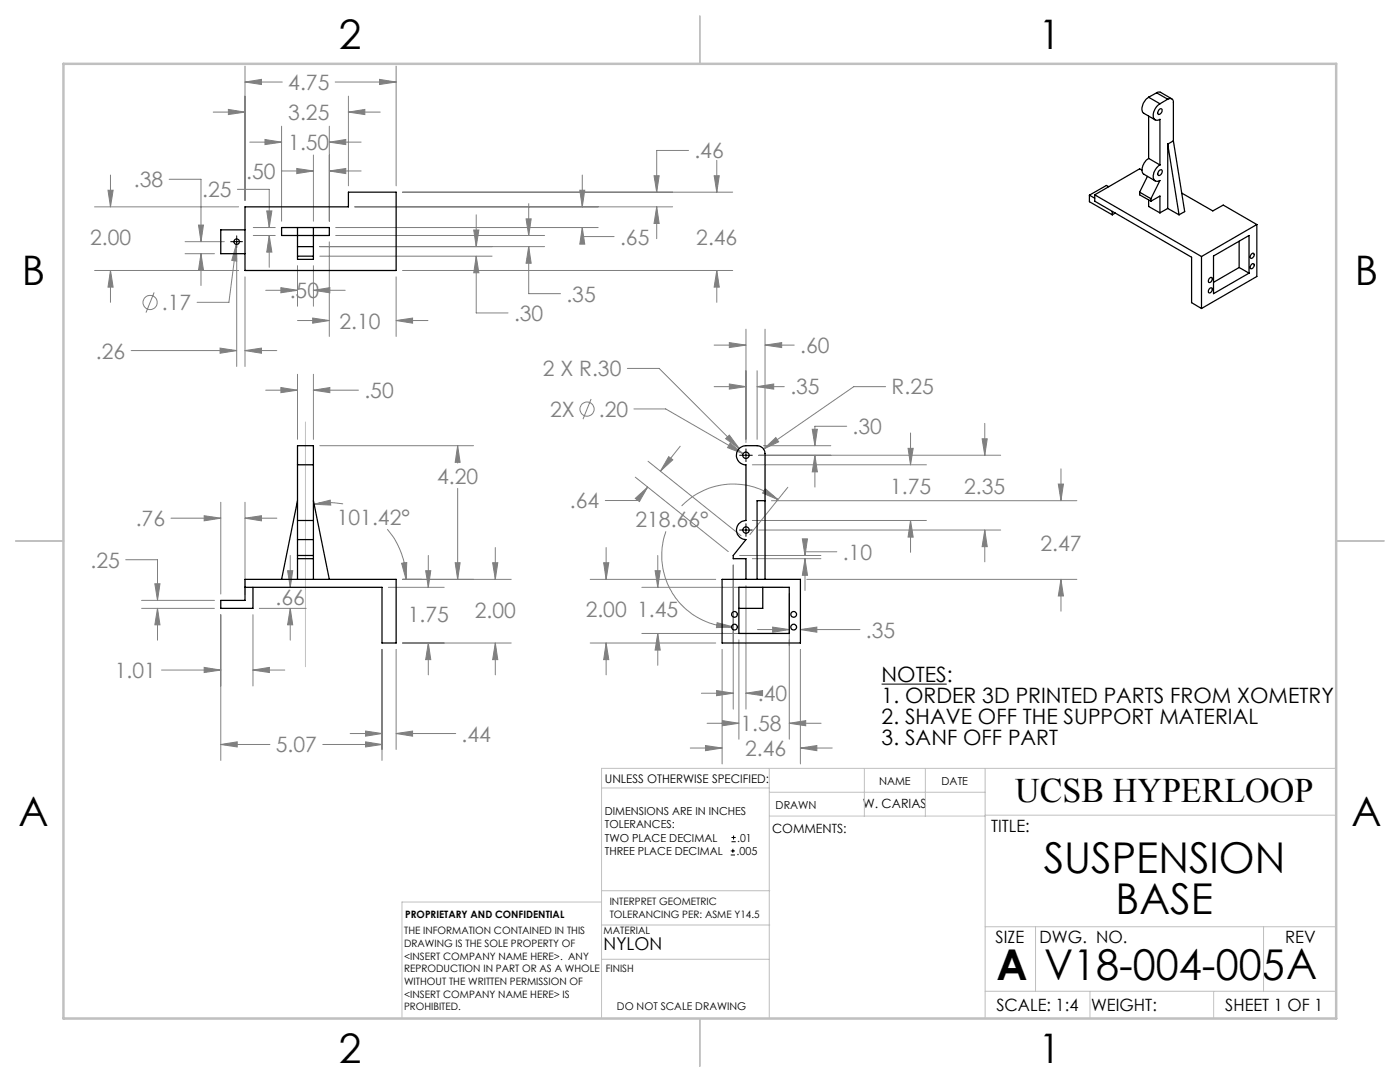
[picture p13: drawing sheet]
<svg xmlns="http://www.w3.org/2000/svg" width="279mm" height="216mm" viewBox="0 0 279 216" stroke-linecap="round" stroke-linejoin="round" font-family="sans-serif">
<defs><g id="words">
<g font-size="8.5">
<text x="208.3" y="174.2">SUSPENSION</text>
<text x="222.6" y="182.3">BASE</text>
<text x="198.9" y="195.5">A</text>
<text x="208.4" y="195.5">V18-004-005A</text>
</g>
<g font-size="8.1">
<text x="67.6" y="9.7">2</text>
<text x="207.3" y="9.7">1</text>
<text x="4.4" y="57">B</text>
<text x="270.4" y="57">B</text>
<text x="3.7" y="164.9">A</text>
<text x="269.7" y="164.9">A</text>
<text x="67.6" y="212.2">2</text>
<text x="207.3" y="212.2">1</text>
</g>
<text font-size="6.9" x="202.6" y="160.1">UCSB HYPERLOOP</text>
<g font-size="4.2" fill="#808080">
<text x="57.5" y="17.9">4.75</text>
<text x="57.5" y="23.9">3.25</text>
<text x="57.5" y="29.9">1.50</text>
<text x="49.2" y="35.7">.50</text>
<text x="138.6" y="31.6">.46</text>
<text x="26.7" y="37.4">.38</text>
<text x="40.4" y="39.4">.25</text>
<text x="18" y="48.8">2.00</text>
<text x="123.7" y="48.8">.65</text>
<text x="139" y="48.8">2.46</text>
<text x="57.8" y="59.5">.50</text>
<text x="32.3" y="61.9">.17</text>
<text x="67.8" y="65.6">2.10</text>
<text x="102.6" y="64">.30</text>
<text x="113" y="60.2">.35</text>
<text x="19.1" y="71.6">.26</text>
<text x="159.7" y="70.4">.60</text>
<text x="108.3" y="75.1">2 X R.30</text>
<text x="72.7" y="79.4">.50</text>
<text x="109.8" y="83.2">2X</text>
<text x="119.5" y="83.2">.20</text>
<text x="157.7" y="78.7">.35</text>
<text x="177.9" y="78.7">R.25</text>
<text x="170.2" y="86.6">.30</text>
<text x="87.2" y="96.5">4.20</text>
<text x="113.7" y="101.4">.64</text>
<text x="177.6" y="98.6">1.75</text>
<text x="192.4" y="98.6">2.35</text>
<text x="27.1" y="105">.76</text>
<text x="67.2" y="104.7">101.42°</text>
<text x="126.8" y="105.1">218.66°</text>
<text x="18.1" y="113.3">.25</text>
<text x="168.2" y="111.7">.10</text>
<text x="207.6" y="109.9">2.47</text>
<text x="55" y="120.8">.66</text>
<text x="81.4" y="124.1">1.75</text>
<text x="94.8" y="123.3">2.00</text>
<text x="116.9" y="123.2">2.00 1.45</text>
<text x="172.8" y="127.2">.35</text>
<text x="22.9" y="135.3">1.01</text>
<text x="151.2" y="139.9">.40</text>
<text x="92.1" y="148">.44</text>
<text x="147.8" y="145.9">1.58</text>
<text x="55" y="150.1">5.07</text>
<text x="148.7" y="150.9">2.46</text>
</g>
<g font-size="4.2">
<text x="175.9" y="136">NOTES:</text>
<text x="175.9" y="140.2">1. ORDER 3D PRINTED PARTS FROM XOMETRY</text>
<text x="175.9" y="144.4">2. SHAVE OFF THE SUPPORT MATERIAL</text>
<text x="175.9" y="148.6">3. SANF OFF PART</text>
</g>
<text font-size="3.5" x="120.5" y="189.6">NYLON</text>
<g font-size="3.4">
<text x="197.8" y="166">TITLE:</text>
<text x="198.7" y="188.1">SIZE</text>
<text x="207.5" y="188.1">DWG. NO.</text>
<text x="256.5" y="188.2">REV</text>
<text x="198.8" y="201.7">SCALE: 1:4</text>
<text x="217.7" y="201.8">WEIGHT:</text>
<text x="244.5" y="201.7">SHEET 1 OF 1</text>
</g>
<g font-size="2.5">
<text x="172.2" y="161.3">W. CARIAS</text>
<text x="154.1" y="166.2">COMMENTS:</text>
</g>
<text font-size="2.4" x="120.7" y="156.2">UNLESS OTHERWISE SPECIFIED:</text>
<g font-size="2.2">
<text x="154.8" y="161.4">DRAWN</text>
<text x="175.4" y="156.6">NAME</text>
<text x="187.9" y="156.7">DATE</text>
<text x="120.7" y="162.6">DIMENSIONS ARE IN INCHES</text>
<text x="120.7" y="165.3">TOLERANCES:</text>
<text x="120.7" y="167.9">TWO PLACE DECIMAL</text>
<text x="147.1" y="167.9">.01</text>
<text x="120.7" y="170.6">THREE PLACE DECIMAL</text>
<text x="147" y="170.6">.005</text>
</g>
<text font-size="2.1" x="123.1" y="201.6">DO NOT SCALE DRAWING</text>
<g font-size="2">
<text x="80.9" y="183.1">PROPRIETARY AND CONFIDENTIAL</text>
<text x="121.7" y="180.6">INTERPRET GEOMETRIC</text>
<text x="121.7" y="183.1">TOLERANCING PER: ASME Y14.5</text>
<text x="80.6" y="186.4">THE INFORMATION CONTAINED IN THIS</text>
<text x="80.6" y="188.9">DRAWING IS THE SOLE PROPERTY OF</text>
<text x="80.6" y="191.5">&lt;INSERT COMPANY NAME HERE&gt;. ANY</text>
<text x="120.5" y="186.4">MATERIAL</text>
<text x="80.6" y="194">REPRODUCTION IN PART OR AS A WHOLE</text>
<text x="80.6" y="196.5">WITHOUT THE WRITTEN PERMISSION OF</text>
<text x="120.9" y="194">FINISH</text>
<text x="80.6" y="199">&lt;INSERT COMPANY NAME HERE&gt; IS</text>
<text x="80.6" y="201.6">PROHIBITED.</text>
</g>
</g></defs>
<g fill="none" stroke="#808080" stroke-width=".2">
<path d="M48.9 16.4l3.3-.6v1.1zM48.9 13.2v26.8M48.9 16.4h7.4M66.9 16.4h12.2M69.5 19.2v17.9M75.7 15.8l3.4 .6-3.4 .5zM79.1 13.2v23.9M21.6 38h1l-.6 3.3zM22 34.9v6.4M33.8 35.8h6.3v12.4M42.5 22.4h6.4M45.6 21.8l3.3 .6-3.3 .5z"/>
<path d="M47.4 37.8h6.3v7.6M49.8 28.4h6.4M52.9 27.8l3.3 .6-3.3 .5zM56.2 34.1h6.3M56.2 25.2v18.9M59.2 33.6l3.3 .5-3.3 .5zM62.5 30.9v13.2M65.7 28.4l3.3-.6v1.1zM65.7 34.1l3.3-.5v1zM65.7 25.2v18.9M65.7 28.4h6.4M65.7 34.1h6.4"/>
<path d="M69.5 22.4l3.3-.6v1.1zM69.5 22.4h6.4M80.3 38.3h65.9M115.7 38h1l-.5 3.3zM116.2 34.9v6.4M130.5 35.1h1.1l-.5 3.2zM137.4 30h-6.3v8.3M142.5 35.1h1l-.4 3.2zM143.1 32v6.3M18.9 54h28.7M18.9 41.3h28.7M22 54l.6 3.3h-1z"/>
<path d="M22 54v6.3M30.8 58.3l-1.7 4.1M36.9 48.2h7.9M36.9 50.6h5.9M39.6 44.9h1l-.5 3.3zM40.1 50.6l.5 3.3h-1zM40.1 50.6v6.4M47.2 48.8v3.3l-1-.1zM47.2 48.8l-1.5 11.5h-6.4M47.2 50.7v22.4M48.9 55.2v17.9M50.6 45.4h4.3"/>
<path d="M50.6 47h4.3M53 57.9h6.4M53.2 42.1h1.1l-.6 3.3zM53.7 47l.6 3.3h-1.1zM53.7 47v6.3M56.1 57.4l3.3 .5-3.3 .5zM59.4 53v8.1M62.5 57.9l3.3-.5v1zM62.5 53v8.1M62.5 57.9h6.4M63.8 49.2h44.9M63.8 51.1h34.4"/>
<path d="M65.7 48.3v18.8M67 45.4h52.4M67 47h41.7M70.8 41.3h63.4M79.1 55.2v11.9M80.3 54h65.9M94.5 45.9h1.1l-.6 3.3zM95 51.1l.6 3.3h-1.1zM95 51.1v11.3h6.4M95 42.9v6.3M105 43.7h1l-.5 3.3zM105.5 49.2l.5 3.3h-1z"/>
<path d="M105.5 49.2v9.4h6.4M105.5 40.6v6.4M116.2 45.4l.5 3.3h-1zM116.2 45.4v1.8h6.4M131.1 41.3l.5 3.3h-1.1zM131.1 41.3v6.3M143.1 54l.4 3.3h-1zM143.1 54v6.3M26.2 70h21M43.9 69.5l3.3 .5-3.3 .5zM48.9 70l3.3-.5v1zM48.9 70h6.3"/>
<path d="M53 77.9h6.4M56.1 77.3l3.3 .6-3.3 .5zM59.4 74.7v13M59.4 64h6.3M62.4 63.5l3.3 .5-3.3 .5zM62.5 77.9l3.3-.6v1.1zM62.5 74.7v13M62.5 77.9h9M79.1 64l3.2-.5v1zM79.1 64h6.3M118 79.6l-1.7 4M125.2 73.5h6.4l15.9 16"/>
<path d="M142.5 77.2h6.4M142.5 68.9h6.4M145.6 76.6l3.3 .6-3.3 .4zM145.6 68.4l3.3 .5-3.3 .5zM148.9 65.7v22.6M151.1 77.2h5.4M151.1 74v13.7M151.1 77.2l3.3-.6v1zM152.7 65.7v23.6M152.7 68.9h5.8M152.7 68.9l3.3-.5v1zM176.7 77.2h-6.3l-18 12.4"/>
<path d="M63.8 88.9h30.7M91.3 88.9l.5 3.4h-1zM91.3 88.9v3.5M91.3 97.4v18.2M126.5 81.6h6.4l15.4 8.9M126.8 99.4l2.5-2.2-1.7 2.9zM126.8 95.2l18.5 14.9M129.3 97.2l-2.2 2.7h-6.3M129.3 92l18.6 14.9M133.5 91.1l.8 .7-2.5 2.2zM135.7 89l-3.9 5M144.8 87.5l.8-.7 1.9 2.7z"/>
<path d="M145.7 88.4l2.6 2.1-3.1-1.2zM150.1 92.7h34.8M151.4 90.8h48.3M152.4 88.9h13.4M152.4 89.6l2.4-2.3 .6 .9zM152.7 97.5l2.6 2.2-3.1-1.3zM154 99.9h60.9M155.3 99.7a14.3 14.3 0 0 0-19.3 1.3M157.2 97.2l-7.6 9.5M162.1 85.7h1l-.5 3.2zM162.6 90.8l.5 3.4h-1zM162.6 90.8v6.4"/>
<path d="M169 85.1h-6.4v3.8M181.2 89.5h1l-.5 3.2zM181.7 86.4v6.3M196 87.6h1l-.5 3.2zM196.5 84.5v6.3M211.2 96.6h1l-.5 3.3zM211.7 93.6v6.3M25.1 111.7h6.3v8.1M28.3 119.8h14.5M30.9 116.5h1l-.5 3.3zM34.1 103.4h10M40.7 102.9l3.4 .5-3.4 .5z"/>
<path d="M44.1 100.2v18.3M48.9 103.4l3.3-.5v1zM48.9 100.2v18.3M48.9 103.4h6.3M57.4 113.9h1l-.5 3.3zM57.9 110.8v6.4M62.7 100.6l3.2-.8 .1 1zM68.5 100.5a15 15 0 0 0-5.8 .1M77.3 105.6a15.7 15.7 0 0 1 3.7 10M77.5 117.2h11.2M80.2 112.4l1-.1-.2 3.3zM80.3 115.6h21.7"/>
<path d="M84.9 113.9h1.1l-.5 3.3zM85.5 110.8v6.4M90.8 112.3h1l-.5 3.3zM98.3 112.3h1l-.5 3.3zM98.8 109.3v6.3M117.8 115.6h25M120.5 112.3h1l-.5 3.3zM121 109.3v6.3M128.1 117.2h28.1M130.7 113.9h1.1l-.5 3.3zM131.3 110.8v6.4M132.9 106a14.3 14.3 0 0 0 13.4 19.1"/>
<path d="M146.3 112.7v28.8M147.6 110.8h16.2M148.9 116.9v24.6M150.1 103.9h34.8M150.1 111.5h13.7M151.4 105.8h48.3M157.5 118.5v29M160.1 107.5h1l-.4 3.3zM160.7 111.5l.4 3.3h-1zM160.7 111.5v6.3M161 115.6h53.9M167 110.1h-6.3v.7"/>
<path d="M181.7 103.9v6.3M181.7 103.9l.5 3.3h-1zM196.5 105.8v6.3M196.5 105.8l.5 3.3h-1zM211.7 115.6v6.4M211.7 115.6l.5 3.3h-1zM28.3 121.4h14.5M31.4 121.4l.5 3.3h-1zM31.4 121.4v6.3M32.2 133.7h11.9M40.7 133.2l3.4 .5-3.4 .5zM44.1 122.7v29"/>
<path d="M50.5 133.7l3.3-.5v1zM50.5 122.7v14.2M50.5 133.7h6.3M51.8 121.4h9.3M57.9 121.4l.5 3.3h-1zM57.9 121.4v6.3M76.2 129.6v22.1M79.1 129.6v19.9M80.3 128.3h21.7M85.5 128.3l.5 3.3h-1.1zM85.5 128.3v6.4M98.8 128.3v6.4"/>
<path d="M98.8 128.3l.5 3.3h-1zM117.8 128.3h25M121 128.3l.5 3.3h-1zM121 128.3v6.4M128.1 126.4h28.1M131.3 126.4l.5 3.3h-1.1zM131.3 126.4v6.4M140 138.3h6.3M143 137.8l3.3 .5-3.3 .5zM143.1 124.2l3.2 .9-3.3 .1zM144.1 129.6v22.8M147.5 127.7v19.8"/>
<path d="M148.9 138.3l3.3-.5v1zM148.9 138.3h1.2M151.2 125.6h6.3M154.2 125.1l3.3 .5-3.3 .6zM159.7 129.6v22.8M159.7 125.6h11.9M159.7 125.6l3.3-.5v1.1zM44.1 148.6l3.2-.6v1zM44.1 148.6h9.8M64.4 148.6h11.8M69.9 146.4h6.3M73 145.9l3.2 .5-3.2 .5z"/>
<path d="M73 148l3.2 .6-3.2 .4zM79.1 146.4l3.2-.5v1zM79.1 146.4h11.8M137.8 149.3h6.3M140.8 148.8l3.3 .5-3.3 .5zM141.1 144.3h6.4M144.2 143.8l3.3 .5-3.3 .5zM157.5 144.3l3.3-.5v1zM157.5 144.3h6.4M159.7 149.3h6.4M159.7 149.3l3.3-.5v1z"/>
<circle cx="29.9" cy="60.4" r="1.42"/>
<circle cx="117.2" cy="81.6" r="1.41"/>
</g>
<g fill="none" stroke="#000" stroke-width=".2">
<path d="M46 48.2h2.4M47.2 47.1v2.3M147.6 90.8h2.5M148.9 89.6v2.5M147.6 105.8h2.5M148.9 104.5v2.5M175.9 136.5h13M145.8 170.6h.9M145.8 169.8h.9M146 168h.8M146 167.1h.8M146.3 169.4v.8"/>
<path d="M146.4 166.7v.8"/>
</g>
<g fill="none" stroke="#c0c0c0" stroke-width=".2">
<path d="M61 84.2v48.8M120.1 157.2h33.4M153.5 153.3v49.9M153.5 158.1h43.1M172.5 153.3v9.5M184.7 153.3v9.5M196.6 153.3v49.9M266.7 153.3h-146.6v49.9M120.1 177.7h33.5M120.1 180h-39.9v23.2M153.5 162.8h43.1M196.6 162.7h70.1"/>
<path d="M120.1 191.4h33.4M120.1 184.6h33.5M196.6 197.8h70.1M196.6 184.9h70.1M206.7 184.9v12.9M217.5 197.8v5.4M242.2 197.8v5.4M252.2 184.9v12.9"/>
</g>
<path d="M139.7 3.2v9.5M3.1 107.9h9.6M266.7 107.9h9.5M139.7 203.2v9.6" fill="none" stroke="#c0c0c0" stroke-width=".25"/>
<path d="M12.7 12.7h254v190.5h-254z" fill="none" stroke="#c0c0c0" stroke-width=".5"/>
<path d="M31.4 121.4l.5 3.3h-1zM30.9 116.5h1l-.5 3.3zM48.9 103.4l3.3-.5v1zM40.7 102.9l3.4 .5-3.4 .5zM57.9 121.4l.5 3.3h-1zM57.4 113.9h1l-.5 3.3zM98.8 128.3l.5 3.3h-1zM98.3 112.3h1l-.5 3.3zM79.1 146.4l3.2-.5v1zM73 145.9l3.2 .5-3.2 .5zM85.5 128.3l.5 3.3h-1.1zM84.9 113.9h1.1l-.5 3.3zM50.5 133.7l3.3-.5v1zM40.7 133.2l3.4 .5-3.4 .5zM44.1 148.6l3.2-.6v1zM73 148l3.2 .6-3.2 .4zM56.1 77.3l3.3 .6-3.3 .5zM62.5 77.9l3.3-.6v1.1zM91.3 88.9l.5 3.4h-1zM90.8 112.3h1l-.5 3.3zM80.2 112.4l1-.1-.2 3.3zM62.7 100.6l3.2-.8 .1 1zM22 54l.6 3.3h-1zM21.6 38h1l-.6 3.3zM45.6 21.8l3.3 .6-3.3 .5zM69.5 22.4l3.3-.6v1.1zM131.1 41.3l.5 3.3h-1.1zM130.5 35.1h1.1l-.5 3.2zM48.9 16.4l3.3-.6v1.1zM75.7 15.8l3.4 .6-3.4 .5zM47.2 48.8l-1 3.2 1 .1zM43.9 69.5l3.3 .5-3.3 .5zM48.9 70l3.3-.5v1zM39.6 44.9h1l-.5 3.3zM40.1 50.6l.5 3.3h-1zM142.5 35.1h1l-.4 3.2zM143.1 54l.4 3.3h-1zM62.4 63.5l3.3 .5-3.3 .5zM79.1 64l3.2-.5v1zM116.2 45.4l.5 3.3h-1zM115.7 38h1l-.5 3.3zM52.9 27.8l3.3 .6-3.3 .5zM65.7 28.4l3.3-.6v1.1zM53.7 47l.6 3.3h-1.1zM53.2 42.1h1.1l-.6 3.3zM105.5 49.2l.5 3.3h-1zM105 43.7h1l-.5 3.3zM62.5 57.9l3.3-.5v1zM56.1 57.4l3.3 .5-3.3 .5zM95 51.1l.6 3.3h-1.1zM94.5 45.9h1.1l-.6 3.3zM59.2 33.6l3.3 .5-3.3 .5zM65.7 34.1l3.3-.5v1zM145.7 88.4l-.5 .9 3.1 1.2zM181.7 103.9l.5 3.3h-1zM181.2 89.5h1l-.5 3.2zM157.5 144.3l3.3-.5v1zM144.2 143.8l3.3 .5-3.3 .5zM131.3 126.4l.5 3.3h-1.1zM130.7 113.9h1.1l-.5 3.3zM120.5 112.3h1l-.5 3.3zM121 128.3l.5 3.3h-1zM140.8 148.8l3.3 .5-3.3 .5zM159.7 149.3l3.3-.5v1zM154.2 125.1l3.3 .5-3.3 .6zM159.7 125.6l3.3-.5v1.1zM143 137.8l3.3 .5-3.3 .5zM148.9 138.3l3.3-.5v1zM160.7 111.5l.4 3.3h-1zM160.1 107.5h1l-.4 3.3zM126.8 99.4l2.5-2.2-1.7 2.9zM133.5 91.1l.8 .7-2.5 2.2zM143.1 124.2l3.2 .9-3.3 .1zM152.7 97.5l2.6 2.2-3.1-1.3zM144.8 87.5l2.7 2-1.9-2.7zM152.4 89.6l3-1.4-.6-.9zM145.6 76.6l3.3 .6-3.3 .4zM151.1 77.2l3.3-.6v1zM211.2 96.6h1l-.5 3.3zM211.7 115.6l.5 3.3h-1zM162.6 90.8l.5 3.4h-1zM162.1 85.7h1l-.5 3.2zM145.6 68.4l3.3 .5-3.3 .5zM152.7 68.9l3.3-.5v1zM196.5 105.8l.5 3.3h-1zM196 87.6h1l-.5 3.2z" fill="#808080"/>
<g fill="none" stroke="#000" stroke-width=".25">
<path d="M229.2 19.4a2.58 2.58 0 0 0-1.1 3.1l2.4 1.4M229.2 19.4l2.3 1.3M230.8 18.5l.5-.2 .3 .1 2.3 1.3M230.8 18.5l-1.6 .9M230.8 18.5l2.2 1.3M233 19.8a.69 .69 0 0 1 .9-.1 .69 .69 0 0 1 .3 .8v7.6M233 19.8l-1.5 .9M217.4 38.9v1.4l4.6 2.6M217.4 38.9l1.1 .6M218.5 38.9l21.3 12.3M218.5 38.9v1.2l19.3 11.2v9.1l2 1.2M221.3 37.3l-.5-.3-3.4 1.9"/>
<path d="M227.4 38.3l2.3 1.4M227.4 38.3v.6l2.3 1.2M227.9 33.9l-.5-.2-8.9 5.2M229 35.2l-1.6 3.1M229.2 31.6a2.55 2.55 0 0 0-1.1 3l2.4 1.5M229.2 31.6l2.3 1.3M229.2 23.2v8.4M229.2 39.9v1.3l2.3 1.3M229.7 39.7v.4M231.2 22a.39 .39 0 0 1 .6-.3 .39 .39 0 0 1 0 .7 .45 .45 0 0 1-.2 .4 .45 .45 0 0 1-.5-.2zM231.5 33.9a.37 .37 0 0 1 .5 .1 .37 .37 0 0 1-.1 .5 .45 .45 0 0 1-.3 .5 .45 .45 0 0 1-.5-.2v-.4zM231.5 20.7a2.55 2.55 0 0 0-1.1 3l.4 .3 .7-.2v9.1"/>
<path d="M231.5 32.9a2.51 2.51 0 0 0-1.1 3l.5 .3 .6-.2-1.8 3.7M233 28.8v12.8M233 28.8l2.3 14.1M234.2 28.1l-1.2 .7M234.2 28.1l2.2 14.1-1.1 .7M235.8 38.5l6.2 3.6 2.1-1.2 6.7 3.9M48.9 41.3h20.6v-3h9.6v15.7h-30.2zM48.9 45.9h-4.8v4.7h4.8M56.2 45.4h9.5v1.6h-9.5zM59.4 45.4v3.8M59.4 49.2v1.9M59.4 51.1v.7h3.1v-.7"/>
<path d="M59.4 51.1h3.1M59.4 49.2h3.1M62.5 45.4v3.8M62.5 49.2v1.9M222 42.2v.7M222.6 42.5l-.6 .4M229.7 40.1l1.8-1v3.4M233 41.6l-1.5 .9M233 41.6l2.3 1.3M239.8 51.2v10.4M241.3 55.6l.1-.1a.3 .3 0 0 1 .5-.1 .3 .3 0 0 1 0 .5 .42 .42 0 0 1-.3 .4 .42 .42 0 0 1-.4-.1zM241.4 57.5a.31 .31 0 0 1 .5 0 .31 .31 0 0 1 0 .5 .42 .42 0 0 1-.3 .4 .42 .42 0 0 1-.4-.1v-.4z"/>
<path d="M242.2 51.1l7.1-4.1v7.5l-7.1 4.1zM247.3 53.4l2 1.1M247.3 53.4l-5.1 2.9M247.3 48.2v5.2M249.7 52.8a.35 .35 0 0 1 .6-.1 .35 .35 0 0 1-.1 .6 .38 .38 0 0 1-.6 .3 .38 .38 0 0 1 0-.6zM249.8 50.7a.31 .31 0 0 1 .5-.1 .31 .31 0 0 1 0 .5 .44 .44 0 0 1-.3 .4 .44 .44 0 0 1-.5-.1l.1-.4zM250.8 44.8v10.4l-11 6.4M250.8 44.8l-11 6.4M59.4 92.7v-3.8h3.1v3.8M59.4 92.7v11.2M59.4 92.7h3.1M59.4 99.9l-3.2 15.7"/>
<path d="M62.5 92.7v11.2M62.5 99.9l3.2 15.7M152.7 99.9h-1.6v15.7M48.9 117.2h27.3v11.1h2.9v-12.7h-30.2v4.2h-4.8v1.6h6.4v-4.2M59.4 103.9v3.8M59.4 107.7h3.1M59.4 110.8h3.1M59.4 107.7v7.9M59.4 111.5h3.1M59.4 103.9h3.1M62.5 103.9v3.8M62.5 107.7v7.9"/>
<path d="M144.1 115.6h15.6v12.7h-15.6zM147.5 117.2h10v9.2h-10zM148.9 115.6v-4.1h-2.6v-.7l2.6-3.1a1.91 1.91 0 0 1-1.9-1.9 1.91 1.91 0 0 1 1.9-1.9v-11.2a1.9 1.9 0 0 1-1.9-1.9 1.9 1.9 0 0 1 1.9-1.9h2.2a1.57 1.57 0 0 1 1.6 1.6v25.1M152.2 117.2v4.2h-4.7"/>
<circle cx="47.2" cy="48.2" r=".54"/>
<circle cx="148.9" cy="90.8" r=".63"/>
<circle cx="148.9" cy="105.8" r=".64"/>
<circle cx="146.6" cy="122.6" r=".57"/>
<circle cx="146.6" cy="125.1" r=".57"/>
<circle cx="158.4" cy="122.6" r=".57"/>
<circle cx="158.4" cy="125.1" r=".57"/>
</g>
<use href="#words"/>
</svg>
